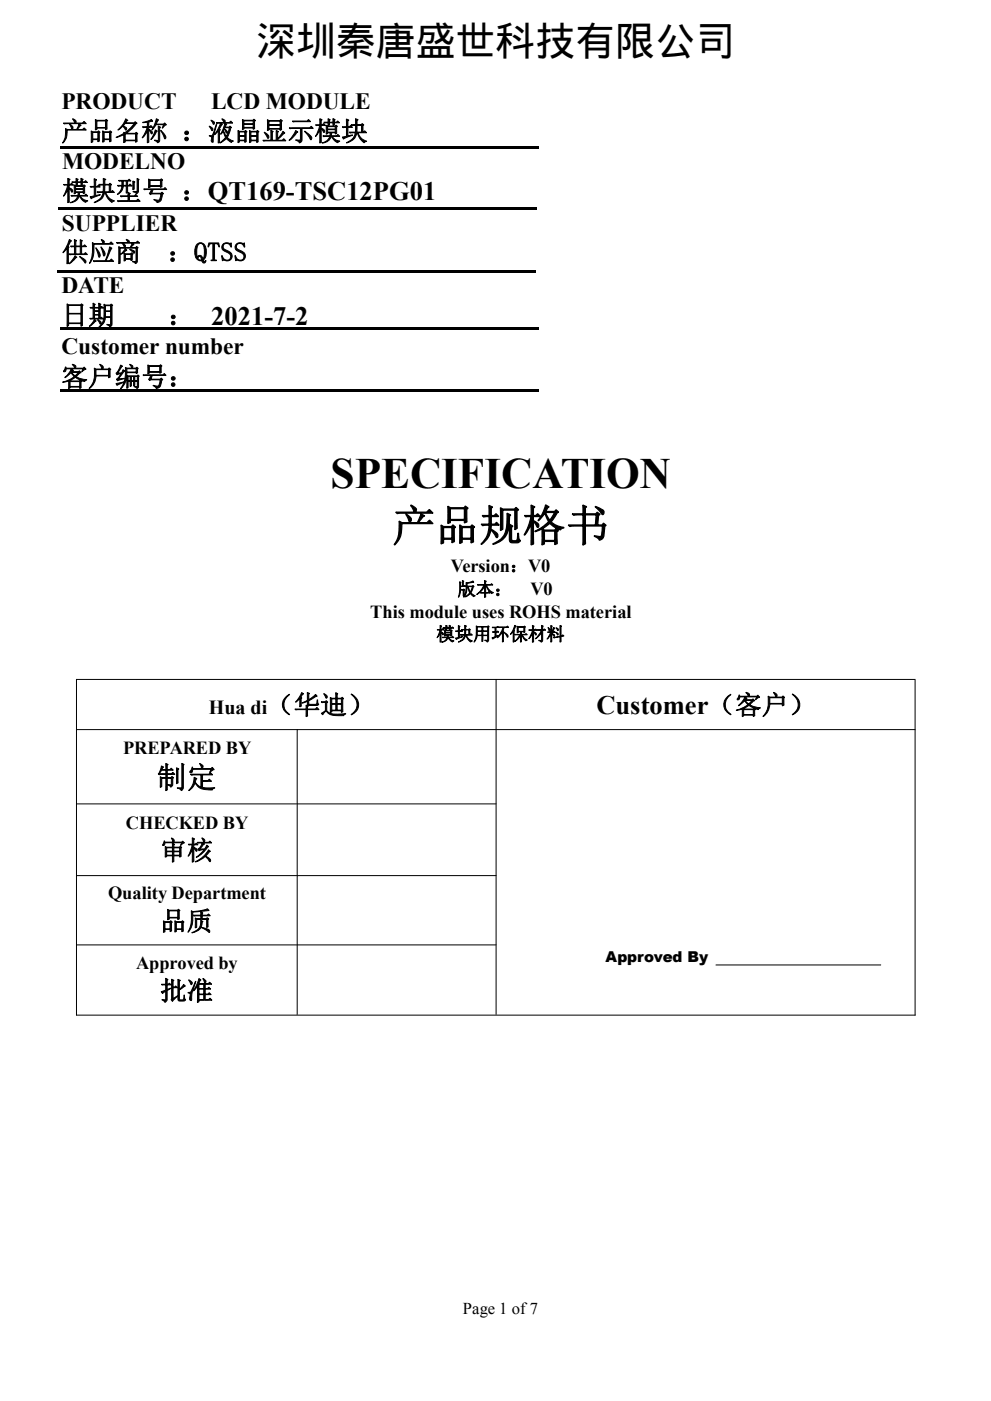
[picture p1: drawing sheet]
<svg xmlns="http://www.w3.org/2000/svg" width="210mm" height="297mm" viewBox="0 0 210 297" stroke-linecap="round" stroke-linejoin="round" font-family="sans-serif">
<defs><g id="words">
<g font-size="9.2">
<text x="70.1" y="103.4">SPECIFICATION</text>
<text x="83.3" y="114.6">产品规格书</text>
</g>
<text font-size="8.5" x="54.3" y="11.6">深圳秦唐盛世科技有限公司</text>
<text font-size="6.4" x="33.3" y="167">制定</text>
<g font-size="5.6">
<text x="13" y="29.8">产品名称 ：液晶显示模块</text>
<text x="13.2" y="42.4">模块型号 ：QT169-TSC12PG01</text>
<text x="13.1" y="55.4">供应商</text>
<text x="35.5" y="55.4">：QTSS</text>
<text x="13" y="68.8">日期</text>
<text x="35.6" y="68.8">： 2021-7-2</text>
<text x="13" y="81.8">客户编号：</text>
<text x="56.7" y="151.4">（华迪）</text>
<text x="126.5" y="151.4">Customer（客户）</text>
<text x="34" y="182.3">审核</text>
<text x="34" y="197.2">品质</text>
<text x="34" y="212">批准</text>
</g>
<g font-size="5">
<text x="13" y="23">PRODUCT</text>
<text x="44.8" y="23">LCD MODULE</text>
<text x="13.2" y="35.7">MODELNO</text>
<text x="13.1" y="49">SUPPLIER</text>
<text x="13" y="62">DATE</text>
<text x="13" y="75">Customer number</text>
</g>
<text font-size="4.2" x="44.3" y="151.4">Hua di</text>
<g font-size="3.9">
<text x="95.6" y="121.2">Version：V0</text>
<text x="78.6" y="131">This module uses ROHS material</text>
<text x="97.1" y="126.3">版本：</text>
<text x="112.5" y="126.3">V0</text>
<text x="92.6" y="135.8">模块用环保材料</text>
<text x="26.1" y="159.8">PREPARED BY</text>
<text x="26.7" y="175.7">CHECKED BY</text>
<text x="22.9" y="190.7">Quality Department</text>
<text x="28.9" y="205.5">Approved by</text>
</g>
<text font-size="3.5" x="98.2" y="278.7">Page 1 of7</text>
<text font-size="3.2" x="128.5" y="204">Approved By</text>
</g></defs>
<path d="M16.1 144.1h178.1M16.1 154.7h178.1M16.2 144v71.3M63.1 154.6v60.5M105.3 144v71.1M194.2 144.1v71.2M16.1 170.4h89.2M16.1 185.6h89.2M16.1 200.3h89.2M16.1 215.2h178.1M151.8 204.6h35.1" fill="none" stroke="#000" stroke-width=".21"/>
<path d="M12.7 30.9h101.6v.6h-101.6zM12.1 57.4h101.6v.5h-101.6zM12.4 43.9h101.6v.5h-101.6zM12.8 69.5h101.6v.5h-101.6zM12.8 82.5h101.6v.5h-101.6z" fill="#000"/>
<use href="#words"/>
</svg>
